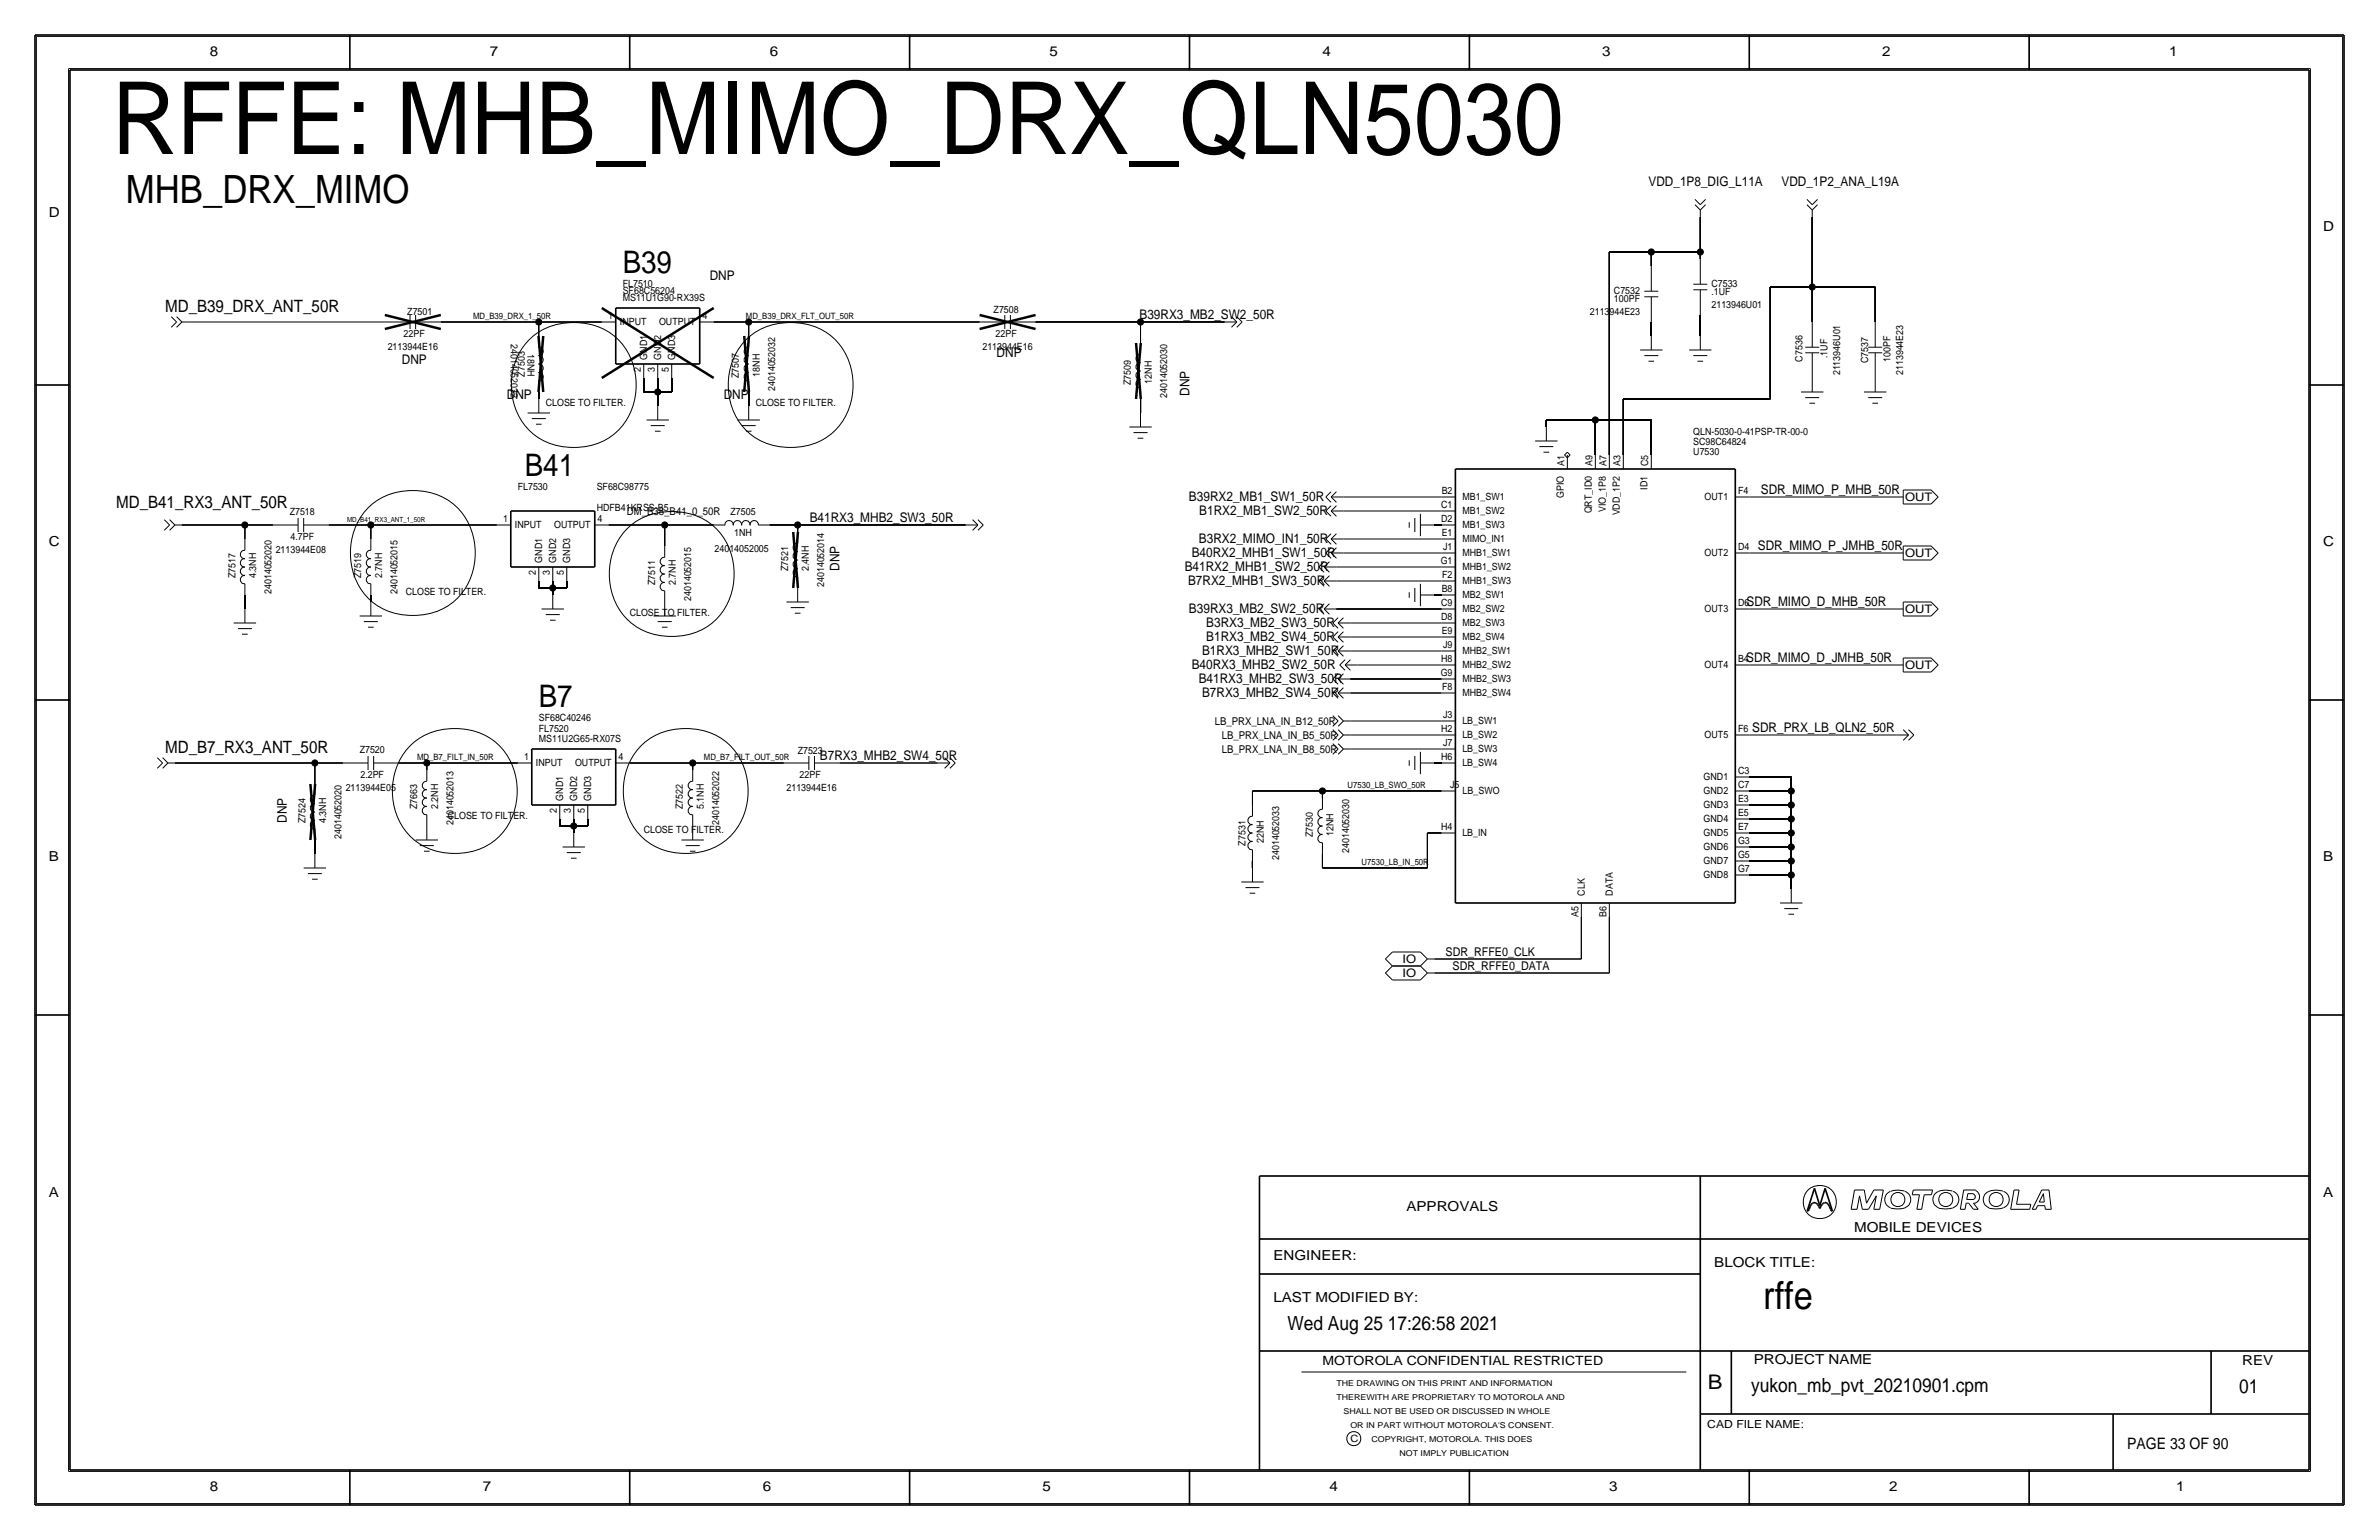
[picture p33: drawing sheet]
<svg xmlns="http://www.w3.org/2000/svg" width="432mm" height="279mm" viewBox="0 0 432 279" stroke-linecap="round" stroke-linejoin="round" font-family="sans-serif">
<defs><g id="words">
<text font-size="18.3" x="20.3" y="27.9">RFFE: MHB_MIMO_DRX_QLN5030</text>
<text font-size="7.1" x="22.9" y="36.8">MHB_DRX_MIMO</text>
<text font-size="7" x="320" y="237.5">rffe</text>
<g font-size="5.6">
<text x="113" y="49.5">B39</text>
<text x="95.3" y="86.4">B41</text>
<text x="97.8" y="128.3">B7</text>
</g>
<text font-size="3.7" x="310" y="252.1">B</text>
<g font-size="3.5">
<text x="233.7" y="241.3">Wed Aug 25 17:26:58 2021</text>
<text x="317.9" y="252.6">yukon_mb_pvt_20210901.cpm</text>
<text x="406.4" y="252.7">01</text>
</g>
<g font-size="3.1">
<text x="30" y="56.6">MD_B39_DRX_ANT_50R</text>
<text x="21.1" y="92.2">MD_B41_RX3_ANT_50R</text>
<text x="30" y="136.7">MD_B7_RX3_ANT_50R</text>
</g>
<text font-size="2.9" x="386.1" y="262.9">PAGE 33 OF 90</text>
<g font-size="2.5">
<text x="38.1" y="10.2">8</text>
<text x="88.9" y="10.2">7</text>
<text x="139.7" y="10.2">6</text>
<text x="190.5" y="10.2">5</text>
<text x="240" y="10.2">4</text>
<text x="290.8" y="10.2">3</text>
<text x="341.6" y="10.2">2</text>
<text x="393.7" y="10.2">1</text>
<text x="8.9" y="39.4">D</text>
<text x="421.6" y="41.9">D</text>
<text x="8.9" y="99.1">C</text>
<text x="421.6" y="99.1">C</text>
<text x="8.9" y="156.2">B</text>
<text x="421.6" y="156.2">B</text>
<text x="8.9" y="217.2">A</text>
<text x="255.3" y="219.7">APPROVALS</text>
<text x="421.6" y="217.2">A</text>
<text x="336.5" y="223.5">MOBILE DEVICES</text>
<text x="231.1" y="228.6">ENGINEER:</text>
<text x="311.1" y="229.9">BLOCK TITLE:</text>
<text x="231.1" y="236.2">LAST MODIFIED BY:</text>
<text x="318.3" y="247.5">PROJECT NAME</text>
<text x="407" y="247.6">REV</text>
<text x="38.1" y="270.5">8</text>
<text x="87.6" y="270.5">7</text>
<text x="138.4" y="270.5">6</text>
<text x="189.2" y="270.5">5</text>
<text x="241.3" y="270.5">4</text>
<text x="292.1" y="270.5">3</text>
<text x="342.9" y="270.5">2</text>
<text x="395" y="270.5">1</text>
</g>
<g font-size="2.4">
<text x="299.2" y="33.8">VDD_1P8_DIG_L11A</text>
<text x="323.3" y="33.8">VDD_1P2_ANA_L19A</text>
<text x="128.8" y="50.8">DNP</text>
<text x="206.8" y="57.9">B39RX3_MB2_SW2_50R</text>
<text x="180.9" y="64.8">DNP</text>
<text x="72.9" y="66">DNP</text>
<text x="215.9" y="71.8" transform="rotate(-90 215.9 71.8)">DNP</text>
<text x="92" y="72.4">DNP</text>
<text x="131.4" y="72.4">DNP</text>
<text x="319.6" y="89.7">SDR_MIMO_P_MHB_50R</text>
<text x="147" y="94.7">B41RX3_MHB2_SW3_50R</text>
<text x="215.8" y="90.9">B39RX2_MB1_SW1_50R</text>
<text x="217.7" y="93.5">B1RX2_MB1_SW2_50R</text>
<text x="216.3" y="101.1">B40RX2_MHB1_SW1_50R</text>
<text x="217.6" y="98.5">B3RX2_MIMO_IN1_50R</text>
<text x="319.1" y="99.8">SDR_MIMO_P_JMHB_50R</text>
<text x="152.4" y="103.6" transform="rotate(-90 152.4 103.6)">DNP</text>
<text x="215" y="103.6">B41RX2_MHB1_SW2_50R</text>
<text x="215.6" y="106.2">B7RX2_MHB1_SW3_50R</text>
<text x="215.8" y="111.3">B39RX3_MB2_SW2_50R</text>
<text x="218.9" y="113.8">B3RX3_MB2_SW3_50R</text>
<text x="317" y="110">SDR_MIMO_D_MHB_50R</text>
<text x="218.2" y="118.9">B1RX3_MHB2_SW1_50R</text>
<text x="218.9" y="116.3">B1RX3_MB2_SW4_50R</text>
<text x="216.3" y="121.4">B40RX3_MHB2_SW2_50R</text>
<text x="217.6" y="124">B41RX3_MHB2_SW3_50R</text>
<text x="317" y="120.1">SDR_MIMO_D_JMHB_50R</text>
<text x="218.2" y="126.5">B7RX3_MHB2_SW4_50R</text>
<text x="148.8" y="137.9">B7RX3_MHB2_SW4_50R</text>
<text x="318" y="132.8">SDR_PRX_LB_QLN2_50R</text>
<text x="52.1" y="149.3" transform="rotate(-90 52.1 149.3)">DNP</text>
</g>
<text font-size="2.3" x="240" y="247.6">MOTOROLA CONFIDENTIAL RESTRICTED</text>
<g font-size="2.2">
<text x="262.4" y="173.5">SDR_RFFE0_CLK</text>
<text x="263.7" y="176">SDR_RFFE0_DATA</text>
</g>
<g font-size="2.1">
<text x="345.8" y="91">OUT</text>
<text x="345.8" y="101.1">OUT</text>
<text x="345.8" y="111.3">OUT</text>
<text x="345.8" y="121.5">OUT</text>
<text x="254.6" y="174.7">IO</text>
<text x="254.6" y="177.2">IO</text>
</g>
<g font-size="2">
<text x="113.8" y="93.5">DM_B38_B41_0_50R</text>
<text x="220.5" y="131.6">LB_PRX_LNA_IN_B12_50R</text>
<text x="221.7" y="136.7">LB_PRX_LNA_IN_B8_50R</text>
<text x="221.7" y="134.1">LB_PRX_LNA_IN_B5_50R</text>
<text x="309.9" y="259.1">CAD FILE NAME:</text>
</g>
<g font-size="1.8">
<text x="113" y="52.1">FL7510</text>
<text x="113" y="53.3">SF68C56204</text>
<text x="292.9" y="53.3">C7532</text>
<text x="310.6" y="52.1">C7533</text>
<text x="310.6" y="53.6">.1UF</text>
<text x="73.9" y="57.1">Z7501</text>
<text x="110.4" y="57.9">1</text>
<text x="112.5" y="59">INPUT</text>
<text x="113" y="54.6">MS11U1G90-RX39S</text>
<text x="119.6" y="59">OUTPUT</text>
<text x="127.5" y="57.9">4</text>
<text x="180.3" y="56.8">Z7508</text>
<text x="288.6" y="57.2">2113944E23</text>
<text x="292.9" y="54.9">100PF</text>
<text x="310.6" y="55.9">2113946U01</text>
<text x="70.4" y="63.5">2113944E16</text>
<text x="73.3" y="61.2">22PF</text>
<text x="92.7" y="62.4" transform="rotate(90 92.7 62.4)">24014052032</text>
<text x="95.8" y="64.2" transform="rotate(90 95.8 64.2)">18NH</text>
<text x="117.4" y="65.3" transform="rotate(-90 117.4 65.3)">GND1</text>
<text x="120" y="65.3" transform="rotate(-90 120 65.3)">GND2</text>
<text x="122.5" y="65.3" transform="rotate(-90 122.5 65.3)">GND3</text>
<text x="178.3" y="63.5">2113944E16</text>
<text x="180.7" y="61.2">22PF</text>
<text x="327.2" y="65.6" transform="rotate(-90 327.2 65.6)">C7536</text>
<text x="331.7" y="65" transform="rotate(-90 331.7 65)">.1UF</text>
<text x="339.1" y="65.9" transform="rotate(-90 339.1 65.9)">C7537</text>
<text x="343.2" y="65.6" transform="rotate(-90 343.2 65.6)">100PF</text>
<text x="95.2" y="68.3" transform="rotate(-90 95.2 68.3)">Z7503</text>
<text x="116.3" y="67.4" transform="rotate(-90 116.3 67.4)">2</text>
<text x="118.9" y="67.4" transform="rotate(-90 118.9 67.4)">3</text>
<text x="121.4" y="67.4" transform="rotate(-90 121.4 67.4)">5</text>
<text x="134.1" y="68.6" transform="rotate(-90 134.1 68.6)">Z7507</text>
<text x="137.9" y="68.4" transform="rotate(-90 137.9 68.4)">18NH</text>
<text x="140.7" y="71" transform="rotate(-90 140.7 71)">24014052032</text>
<text x="205.2" y="69.8" transform="rotate(-90 205.2 69.8)">Z7509</text>
<text x="209" y="69.6" transform="rotate(-90 209 69.6)">12NH</text>
<text x="334" y="68.1" transform="rotate(-90 334 68.1)">2113946U01</text>
<text x="345.4" y="68.1" transform="rotate(-90 345.4 68.1)">2113944E23</text>
<text x="99.1" y="73.7">CLOSE TO FILTER.</text>
<text x="137.2" y="73.7">CLOSE TO FILTER.</text>
<text x="211.8" y="72.2" transform="rotate(-90 211.8 72.2)">24014052030</text>
<text x="307.3" y="78.9">QLN-5030-0-41PSP-TR-00-0</text>
<text x="307.3" y="82.5">U7530</text>
<text x="307.3" y="80.7">SC98C64824</text>
<text x="94" y="88.9">FL7530</text>
<text x="108.3" y="88.9">SF68C98775</text>
<text x="261.7" y="89.7">B2</text>
<text x="284" y="84.6" transform="rotate(-90 284 84.6)">A1</text>
<text x="289.1" y="84.6" transform="rotate(-90 289.1 84.6)">A9</text>
<text x="291.6" y="84.6" transform="rotate(-90 291.6 84.6)">A7</text>
<text x="294.1" y="84.6" transform="rotate(-90 294.1 84.6)">A3</text>
<text x="299" y="88.9" transform="rotate(-90 299 88.9)">ID1</text>
<text x="299.2" y="84.6" transform="rotate(-90 299.2 84.6)">C5</text>
<text x="315.5" y="89.7">F4</text>
<text x="52.6" y="93.5">Z7518</text>
<text x="91.3" y="94.7">1</text>
<text x="93.5" y="95.9">INPUT</text>
<text x="100.6" y="95.9">OUTPUT</text>
<text x="108.3" y="92.7">HDFB41KRSS-B5</text>
<text x="108.5" y="94.7">4</text>
<text x="132.6" y="93.5">Z7505</text>
<text x="261.6" y="94.7">D2</text>
<text x="261.6" y="92.2">C1</text>
<text x="265.4" y="95.8">MB1_SW3</text>
<text x="265.4" y="93.3">MB1_SW2</text>
<text x="265.4" y="90.7">MB1_SW1</text>
<text x="283.9" y="90.4" transform="rotate(-90 283.9 90.4)">GPIO</text>
<text x="289" y="93.2" transform="rotate(-90 289 93.2)">QRT_ID0</text>
<text x="291.5" y="92.9" transform="rotate(-90 291.5 92.9)">VIO_1P8</text>
<text x="294" y="93.5" transform="rotate(-90 294 93.5)">VDD_1P2</text>
<text x="309.4" y="90.7">OUT1</text>
<text x="50" y="100.3">2113944E08</text>
<text x="52.7" y="98">4.7PF</text>
<text x="129.7" y="100.1">24014052005</text>
<text x="133.3" y="97.3">1NH</text>
<text x="261.7" y="97.3">E1</text>
<text x="262" y="99.8">J1</text>
<text x="265.4" y="100.9">MHB1_SW1</text>
<text x="265.4" y="98.3">MIMO_IN1</text>
<text x="309.4" y="100.9">OUT2</text>
<text x="315.5" y="99.8">D4</text>
<text x="42.7" y="104.9" transform="rotate(-90 42.7 104.9)">Z7517</text>
<text x="46.5" y="104.9" transform="rotate(-90 46.5 104.9)">4.3NH</text>
<text x="49.3" y="107.8" transform="rotate(-90 49.3 107.8)">24014052020</text>
<text x="65.6" y="104.9" transform="rotate(-90 65.6 104.9)">Z7519</text>
<text x="69.3" y="104.9" transform="rotate(-90 69.3 104.9)">2.7NH</text>
<text x="72.1" y="107.8" transform="rotate(-90 72.1 107.8)">24014052015</text>
<text x="73.7" y="108">CLOSE TO FILTER.</text>
<text x="97.3" y="104.3" transform="rotate(-90 97.3 104.3)">2</text>
<text x="98.4" y="102.1" transform="rotate(-90 98.4 102.1)">GND1</text>
<text x="99.8" y="104.3" transform="rotate(-90 99.8 104.3)">3</text>
<text x="100.9" y="102.1" transform="rotate(-90 100.9 102.1)">GND2</text>
<text x="102.4" y="104.3" transform="rotate(-90 102.4 104.3)">5</text>
<text x="103.5" y="102.1" transform="rotate(-90 103.5 102.1)">GND3</text>
<text x="118.9" y="106.2" transform="rotate(-90 118.9 106.2)">Z7511</text>
<text x="122.7" y="106.2" transform="rotate(-90 122.7 106.2)">2.7NH</text>
<text x="143.1" y="103.6" transform="rotate(-90 143.1 103.6)">Z7521</text>
<text x="146.8" y="103.6" transform="rotate(-90 146.8 103.6)">2.4NH</text>
<text x="149.6" y="106.5" transform="rotate(-90 149.6 106.5)">24014052014</text>
<text x="261.5" y="102.4">G1</text>
<text x="261.7" y="107.4">B8</text>
<text x="261.8" y="104.9">F2</text>
<text x="265.4" y="103.4">MHB1_SW2</text>
<text x="265.4" y="106">MHB1_SW3</text>
<text x="114.3" y="111.8">CLOSE TO FILTER.</text>
<text x="125.5" y="109.1" transform="rotate(-90 125.5 109.1)">24014052015</text>
<text x="261.6" y="112.5">D8</text>
<text x="261.6" y="110">C9</text>
<text x="265.4" y="108.5">MB2_SW1</text>
<text x="265.4" y="111">MB2_SW2</text>
<text x="265.4" y="113.6">MB2_SW3</text>
<text x="309.4" y="111">OUT3</text>
<text x="315.5" y="110">D6</text>
<text x="261.7" y="115.1">E9</text>
<text x="262" y="117.6">J9</text>
<text x="265.4" y="116.1">MB2_SW4</text>
<text x="265.4" y="118.7">MHB2_SW1</text>
<text x="261.5" y="122.7">G9</text>
<text x="261.6" y="120.1">H8</text>
<text x="261.8" y="125.2">F8</text>
<text x="265.4" y="121.2">MHB2_SW2</text>
<text x="265.4" y="123.8">MHB2_SW3</text>
<text x="309.4" y="121.2">OUT4</text>
<text x="315.5" y="120.1">B4</text>
<text x="97.8" y="130.8">SF68C40246</text>
<text x="262" y="130.3">J3</text>
<text x="265.4" y="131.4">LB_SW1</text>
<text x="265.4" y="126.3">MHB2_SW4</text>
<text x="65.3" y="136.7">Z7520</text>
<text x="95.1" y="137.9">1</text>
<text x="97.8" y="134.6">MS11U2G65-RX07S</text>
<text x="97.8" y="132.7">FL7520</text>
<text x="112.3" y="137.9">4</text>
<text x="144.8" y="136.8">Z7523</text>
<text x="261.6" y="132.8">H2</text>
<text x="261.6" y="137.9">H6</text>
<text x="262" y="135.4">J7</text>
<text x="265.4" y="133.9">LB_SW2</text>
<text x="265.4" y="136.4">LB_SW3</text>
<text x="309.4" y="134">OUT5</text>
<text x="315.5" y="132.8">F6</text>
<text x="62.7" y="143.5">2113944E05</text>
<text x="65.4" y="141.2">2.2PF</text>
<text x="97.3" y="139">INPUT</text>
<text x="104.4" y="139">OUTPUT</text>
<text x="142.8" y="143.5">2113944E16</text>
<text x="145.1" y="141.2">22PF</text>
<text x="263.2" y="143">J5</text>
<text x="265.4" y="139">LB_SW4</text>
<text x="309.2" y="141.5">GND1</text>
<text x="315.5" y="143">C7</text>
<text x="315.5" y="140.5">C3</text>
<text x="55.4" y="149.3" transform="rotate(-90 55.4 149.3)">Z7524</text>
<text x="59.2" y="149.3" transform="rotate(-90 59.2 149.3)">4.3NH</text>
<text x="75.7" y="146.8" transform="rotate(-90 75.7 146.8)">Z7663</text>
<text x="79.5" y="146.8" transform="rotate(-90 79.5 146.8)">2.2NH</text>
<text x="81.3" y="148.6">CLOSE TO FILTER.</text>
<text x="82.3" y="149.7" transform="rotate(-90 82.3 149.7)">24014052013</text>
<text x="101.1" y="147.5" transform="rotate(-90 101.1 147.5)">2</text>
<text x="102.2" y="145.3" transform="rotate(-90 102.2 145.3)">GND1</text>
<text x="103.6" y="147.5" transform="rotate(-90 103.6 147.5)">3</text>
<text x="104.7" y="145.3" transform="rotate(-90 104.7 145.3)">GND2</text>
<text x="106.2" y="147.5" transform="rotate(-90 106.2 147.5)">5</text>
<text x="107.3" y="145.3" transform="rotate(-90 107.3 145.3)">GND3</text>
<text x="124" y="146.8" transform="rotate(-90 124 146.8)">Z7522</text>
<text x="127.8" y="146.8" transform="rotate(-90 127.8 146.8)">5.1NH</text>
<text x="130.6" y="149.7" transform="rotate(-90 130.6 149.7)">24014052022</text>
<text x="265.5" y="144.1">LB_SWO</text>
<text x="309.2" y="146.6">GND3</text>
<text x="309.2" y="144.1">GND2</text>
<text x="309.2" y="149.1">GND4</text>
<text x="315.5" y="148.1">E5</text>
<text x="315.5" y="145.5">E3</text>
<text x="62" y="152.2" transform="rotate(-90 62 152.2)">24014052020</text>
<text x="116.8" y="151.1">CLOSE TO FILTER.</text>
<text x="226.1" y="153.4" transform="rotate(-90 226.1 153.4)">Z7531</text>
<text x="229.4" y="152.9" transform="rotate(-90 229.4 152.9)">22NH</text>
<text x="238.3" y="151.9" transform="rotate(-90 238.3 151.9)">Z7530</text>
<text x="242.1" y="151.7" transform="rotate(-90 242.1 151.7)">12NH</text>
<text x="244.9" y="154.8" transform="rotate(-90 244.9 154.8)">24014052030</text>
<text x="261.6" y="150.6">H4</text>
<text x="265.4" y="151.7">LB_IN</text>
<text x="309.2" y="151.7">GND5</text>
<text x="309.2" y="154.2">GND6</text>
<text x="315.5" y="150.6">E7</text>
<text x="315.5" y="155.7">G5</text>
<text x="315.5" y="153.2">G3</text>
<text x="232.2" y="156.1" transform="rotate(-90 232.2 156.1)">24014052033</text>
<text x="309.2" y="156.8">GND7</text>
<text x="309.2" y="159.3">GND8</text>
<text x="315.5" y="158.2">G7</text>
<text x="286.5" y="166.3" transform="rotate(-90 286.5 166.3)">A5</text>
<text x="287.6" y="162.5" transform="rotate(-90 287.6 162.5)">CLK</text>
<text x="291.6" y="166.3" transform="rotate(-90 291.6 166.3)">B6</text>
<text x="292.7" y="162.5" transform="rotate(-90 292.7 162.5)">DATA</text>
<text x="245.1" y="261.6">C</text>
</g>
<g font-size="1.6">
<text x="85.9" y="57.9">MD_B39_DRX_1_50R</text>
<text x="135.4" y="57.9">MD_B39_DRX_FLT_OUT_50R</text>
<text x="75.7" y="137.9">MD_B7_FILT_IN_50R</text>
<text x="127.8" y="137.9">MD_B7_FILT_OUT_50R</text>
<text x="244.6" y="143">U7530_LB_SWO_50R</text>
<text x="247.1" y="157">U7530_LB_IN_50R</text>
</g>
<g font-size="1.5">
<text x="242.6" y="251.5">THE DRAWING ON THIS PRINT AND INFORMATION</text>
<text x="242.6" y="254">THEREWITH ARE PROPRIETARY TO MOTOROLA AND</text>
<text x="243.8" y="256.5">SHALL NOT BE USED OR DISCUSSED IN WHOLE</text>
<text x="245.1" y="259.1">OR IN PART WITHOUT MOTOROLA'S CONSENT.</text>
<text x="248.9" y="261.6">COPYRIGHT, MOTOROLA. THIS DOES</text>
<text x="254" y="264.2">NOT IMPLY PUBLICATION</text>
</g>
<text font-size="1.3" x="63" y="94.7">MD_B41_RX3_ANT_1_50R</text>
</g></defs>
<!-- layer: Nets -->
<g fill="none" stroke="#000" stroke-width=".18">
<path d="M308.6 39.4v6.3zM328.9 39.4v12.7zM34.3 58.4h35.5zM80 58.4h17.8zM97.8 58.4v2.6zM97.8 58.4h11.4zM129.5 58.4h6.4zM135.9 58.4h41.9zM135.9 58.4v2.6zM188 58.4h19zM207 58.4v3.8zM207 58.4h15.2z"/>
<path d="M292.1 45.7v36.8zM292.1 45.7h7.6zM299.7 58.4v2.6zM299.7 45.7v2.6zM299.7 45.7h8.9zM308.6 57.2v3.8zM308.6 45.7v1.3zM321.3 52.1v20.3zM321.3 52.1h7.6zM328.9 52.1v6.3zM328.9 52.1h11.5zM340.4 52.1v6.3z"/>
<path d="M96.2 61.5a12.1 12.1 0 0 1 15.9 0 11.9 11.9 0 0 1-1.2 17.7 12.3 12.3 0 0 1-14.7-1 12 12 0 0 1 0-16.7zM97.8 71.1v1.3zM116.8 68.6v2.5zM116.8 71.1h2.6zM119.4 71.1v2.6zM119.4 71.1h2.5zM119.4 68.6v2.5zM121.9 68.6v2.5zM135.6 61.5a12.1 12.1 0 0 1 15.9 0 11.9 11.9 0 0 1-1.2 17.7 12.3 12.3 0 0 1-14.7-1 12 12 0 0 1 0-16.7zM135.9 71.1v2.6zM207 72.4v2.5zM280.7 76.2v1.3z"/>
<path d="M280.7 76.2h8.9zM289.6 76.2h10.1zM289.6 76.2v6.3zM294.6 72.4h26.7zM294.6 72.4v10.2zM299.7 76.2v6.3zM33 95.2h11.4zM44.4 95.3v2.5zM44.4 95.2h5.1zM59.7 95.2h7.6zM67 92a12.1 12.1 0 0 1 15.9 0 11.9 11.9 0 0 1-1.2 17.7 12.3 12.3 0 0 1-14.7-1 12 12 0 0 1 0-16.7zM67.3 95.3v2.5z"/>
<path d="M67.3 95.2h22.9zM110.5 95.2h10.2zM114 95.8a12.1 12.1 0 0 1 15.9 0 11.9 11.9 0 0 1-1.2 17.7 12.3 12.3 0 0 1-14.7-1 12 12 0 0 1 0-16.7zM120.6 95.2v3.9zM120.6 95.2h8.9zM139.7 95.2h5.1zM144.8 95.2v1.3zM144.8 95.2h30.5zM243.8 90.2h17.8zM243.8 92.7h17.8zM243.8 97.8h17.8zM260.3 95.2h1.3z"/>
<path d="M317.5 90.2h25.4zM44.4 107.9v2.6zM67.3 107.9v1.3zM97.8 105.4v1.3zM97.8 106.7h2.5zM100.3 106.7v1.2zM100.3 105.4v1.3zM100.3 106.7h2.6zM102.9 105.4v1.3zM242.6 110.5h19zM242.6 102.9h19zM242.6 105.4h19z"/>
<path d="M243.8 100.3h17.8zM245.1 115.6h16.5zM245.1 113h16.5zM245.1 118.1h16.5zM260.3 107.9h1.3zM317.5 110.5h25.4zM317.5 100.3h25.4zM31.7 138.4h25.4zM57.1 138.4v3.8zM57.1 138.4h5.1zM72.4 138.4h5.1zM74.6 135.2a12.1 12.1 0 0 1 15.9 0 11.9 11.9 0 0 1-1.2 17.7 12.3 12.3 0 0 1-14.7-1 12 12 0 0 1 0-16.7z"/>
<path d="M77.5 138.4v1.3zM77.5 138.4h16.5zM114.3 138.4h11.4zM116.5 135.2a12.1 12.1 0 0 1 15.9 0 11.9 11.9 0 0 1-1.2 17.7 12.3 12.3 0 0 1-14.7-1 12 12 0 0 1 0-16.7zM125.7 138.4v1.3zM125.7 138.4h16.5zM152.4 138.4h17.8zM245.1 123.2h16.5zM245.1 125.7h16.5zM245.1 135.9h16.5zM245.1 133.3h16.5zM245.1 130.8h16.5z"/>
<path d="M246.4 120.7h15.2zM260.3 138.4h1.3zM317.5 133.3h26.7zM317.5 120.7h25.4zM57.1 152.4v2.5zM101.6 148.6v1.3zM101.6 149.9h2.5zM104.1 149.9v1.2zM104.1 148.6v1.3zM104.1 149.9h2.6zM106.7 148.6v1.3zM227.3 156.2v1.3z"/>
<path d="M227.3 143.5v2.5zM227.3 143.5h12.7zM240 143.5v1.3zM240 143.5h21.6zM240 154.9v2.6zM240 157.5h19.1zM259.1 151.1h2.5zM259.1 151.1v6.4zM317.5 141h7.6zM317.5 143.5h7.6zM317.5 146h7.6zM317.5 148.6h7.6z"/>
<path d="M317.5 151.1h7.6zM317.5 158.8h7.6zM317.5 156.2h7.6zM317.5 153.7h7.6zM325.1 141v2.5zM325.1 143.5v2.5zM325.1 146v2.6zM325.1 148.6v2.5zM325.1 158.8v2.5zM325.1 156.2v2.5zM325.1 151.1v2.6zM325.1 153.7v2.5z"/>
<path d="M260.3 176.5h31.8zM260.3 174h26.7zM287 166.4v7.6zM292.1 166.4v10.1z"/>
</g>
<g fill="#000" stroke="#000" stroke-width=".18">
<circle cx="97.8" cy="58.4" r=".56"/>
<circle cx="135.9" cy="58.4" r=".56"/>
<circle cx="207" cy="58.4" r=".56"/>
<circle cx="299.7" cy="45.7" r=".56"/>
<circle cx="308.6" cy="45.7" r=".56"/>
<circle cx="328.9" cy="52.1" r=".56"/>
<circle cx="119.4" cy="71.1" r=".56"/>
<circle cx="289.6" cy="76.2" r=".56"/>
<circle cx="44.5" cy="95.2" r=".56"/>
<circle cx="67.3" cy="95.2" r=".56"/>
<circle cx="120.6" cy="95.2" r=".56"/>
<circle cx="144.8" cy="95.2" r=".56"/>
<circle cx="100.3" cy="106.7" r=".56"/>
<circle cx="57.2" cy="138.4" r=".56"/>
<circle cx="77.5" cy="138.4" r=".56"/>
<circle cx="125.7" cy="138.4" r=".56"/>
<circle cx="104.1" cy="149.9" r=".56"/>
<circle cx="240" cy="143.5" r=".56"/>
<circle cx="325.1" cy="143.5" r=".56"/>
<circle cx="325.1" cy="153.7" r=".56"/>
<circle cx="325.1" cy="156.2" r=".56"/>
<circle cx="325.1" cy="158.7" r=".56"/>
<circle cx="325.1" cy="151.1" r=".56"/>
<circle cx="325.1" cy="148.6" r=".56"/>
<circle cx="325.1" cy="146" r=".56"/>
</g>
<!-- layer: Components -->
<g fill="none" stroke="#000" stroke-width=".18">
<path d="M307.6 36.2l1 .9zM307.6 37.1l1 1zM308.6 37.1l1-.9zM308.6 38.1l1-1zM308.6 38.1v1.3zM328 36.2l.9 .9zM328 37.1l.9 1zM328.9 37.1l1-.9zM328.9 38.1l1-1zM328.9 38.1v1.3zM31.1 57.5l1 .9zM32.1 58.4l-1 1z"/>
<path d="M32.1 57.5l.9 .9zM33 58.4l-.9 1zM33 58.4h1.3zM69.8 58.4h4.6zM74.4 57.2v2.5zM75.4 58.4h4.6zM75.4 57.2v2.5zM109.2 58.4h2.6zM127 58.4h2.5zM177.8 58.4h4.6zM182.4 57.2v2.5zM183.4 58.4h4.6z"/>
<path d="M183.4 57.2v2.5zM222.2 58.4h2.3zM223.5 59.4l1-1zM223.5 57.5l1 .9zM224.5 59.4l1-1zM224.5 57.5l1 .9zM298.4 52.8h2.6zM298.5 53.8h2.5zM299.7 53.8v4.6zM299.7 48.3v4.5zM307.3 52.6h2.6zM307.3 51.6h2.6z"/>
<path d="M308.6 52.6v4.6zM308.6 47v4.6zM328.9 58.4v4.6zM340.4 58.4v4.6zM95.8 74.9h4zM96.5 75.9h2.6zM97.3 77h1zM97.7 66.1a.75 .75 0 0 1 .9 .7 .75 .75 0 0 1-.9 .8M97.7 63a.75 .75 0 0 1 .9 .8 .75 .75 0 0 1-.9 .7M97.7 64.6a.75 .75 0 0 1 .9 .7 .75 .75 0 0 1-.9 .7M97.7 67.6a.75 .75 0 0 1 .9 .8 .75 .75 0 0 1-.9 .7M97.8 61v2z"/>
<path d="M97.8 69.1v2zM97.8 72.4v2.5zM116.8 66v2.6zM117.3 76.2h4.1zM118.1 77.2h2.5zM118.9 78.2h1zM119.4 66v2.6zM119.4 73.7v2.5zM121.9 66v2.6zM133.9 76.2h4zM134.6 77.2h2.6zM135.4 78.2h1z"/>
<path d="M135.9 61v2zM135.9 69.1v2zM135.9 73.7v2.5zM135.9 66.1a.74 .74 0 0 0-.8 .7 .74 .74 0 0 0 .8 .8M135.9 63a.74 .74 0 0 0-.8 .8 .74 .74 0 0 0 .8 .7M135.9 64.6a.74 .74 0 0 0-.8 .7 .74 .74 0 0 0 .8 .7M135.9 67.6a.74 .74 0 0 0-.8 .8 .74 .74 0 0 0 .8 .7M205 77.5h4zM205.7 78.5h2.6zM206.5 79.5h1zM207 62.2v2.1zM207 70.4v2z"/>
<path d="M207 74.9v2.6zM207 67.4a.74 .74 0 0 0-.8 .7 .74 .74 0 0 0 .8 .7M207 64.3a.74 .74 0 0 0-.8 .7 .74 .74 0 0 0 .8 .8M207 65.8a.74 .74 0 0 0-.8 .8 .74 .74 0 0 0 .8 .7M207 68.9a.74 .74 0 0 0-.8 .7 .74 .74 0 0 0 .8 .8M280.7 77.5v2.5zM297.7 63.5h4.1zM298.5 64.5h2.5zM299.2 65.5h1zM299.7 61v2.5zM306.6 63.5h4zM307.3 64.5h2.6z"/>
<path d="M308.1 65.5h1zM308.6 61v2.5zM326.9 71.1h4.1zM327.7 64h2.5zM327.7 63h2.5zM327.7 72.1h2.5zM328.4 73.2h1zM328.9 64v4.6zM328.9 68.6v2.5zM338.3 71.1h4.1zM339.1 64h2.5zM339.1 63h2.5z"/>
<path d="M339.1 72.1h2.5zM339.9 73.2h1zM340.4 64v4.6zM340.4 68.6v2.5zM29.8 96.2l1-1zM29.8 94.3l1 .9zM30.8 94.3l.9 .9zM31.7 95.2l-.9 1zM31.7 95.2h1.3zM44.4 97.8v2zM44.4 99.9a.74 .74 0 0 0-.8 .7 .74 .74 0 0 0 .8 .7M49.5 95.2h4.6z"/>
<path d="M54.1 94v2.5zM55.1 95.2h4.6zM55.1 94v2.5zM67.3 97.8v2zM67.3 99.9a.74 .74 0 0 0-.8 .7 .74 .74 0 0 0 .8 .7M90.2 95.2h2.5zM108 95.2h2.5zM120.6 99.1v2zM129.5 95.2h2.1zM131.6 95.3a.75 .75 0 0 1 .7-.9 .75 .75 0 0 1 .7 .9M133.1 95.3a.75 .75 0 0 1 .7-.9 .75 .75 0 0 1 .8 .9M134.6 95.3a.75 .75 0 0 1 .8-.9 .75 .75 0 0 1 .7 .9"/>
<path d="M136.1 95.3a.75 .75 0 0 1 .8-.9 .75 .75 0 0 1 .7 .9M137.7 95.2h2zM144.8 96.5v2.1zM144.8 98.6a.74 .74 0 0 0-.9 .7 .74 .74 0 0 0 .9 .8M175.3 95.2h2.2zM176.5 94.3l1 .9zM176.5 96.2l1-.9zM177.5 96.2l1-.9zM177.5 94.3l1 .9zM240.6 97.8l1-1zM240.6 92.7l1-1zM240.6 90.2l1-1z"/>
<path d="M240.6 97.8l1 1zM240.6 92.7l1 1zM240.6 90.2l1 .9zM241.6 97.8l1 1zM241.6 92.7l1 1zM241.6 90.2l1 .9zM241.6 97.8h2.2zM241.6 97.8l1-1zM241.6 92.7h2.2zM241.6 92.7l1-1zM241.6 90.2h2.2zM241.6 90.2l1-1z"/>
<path d="M255.8 94.7v1.1zM256.8 94v2.5zM257.8 95.2h2.5zM257.8 93.2v4.1zM261.6 97.8h2.6zM261.6 95.2h2.6zM261.6 92.7h2.6zM261.6 90.2h2.6zM278.6 80h4.1zM279.4 81h2.5zM280.2 82h1zM284 82.5l.5-.5z"/>
<path d="M284 82.6l.5 .5zM284.5 82.5v2.6zM284.5 82l.5 .5zM285 82.5l-.5 .6zM289.6 82.5v2.6zM292.1 82.5v2.6zM294.6 82.5v2.6zM299.7 82.5v2.6zM315 90.2h2.5zM342.9 90.2h2.5zM345.4 88.9h5.1zM345.4 91.4h5.1z"/>
<path d="M345.4 88.9v2.5zM345.4 99.1h5.1zM345.4 99.1v2.5zM350.5 88.9l1.3 1.3zM350.5 99.1l1.3 1.2zM351.8 90.2l-1.3 1.2zM42.4 113h4.1zM43.2 114h2.5zM43.9 115.1h1.1zM44.4 110.5v2.5zM44.4 105.9v2zM44.4 101.4a.74 .74 0 0 0-.8 .7 .74 .74 0 0 0 .8 .8"/>
<path d="M44.4 104.4a.74 .74 0 0 0-.8 .8 .74 .74 0 0 0 .8 .7M44.4 102.9a.74 .74 0 0 0-.8 .8 .74 .74 0 0 0 .8 .7M65.3 111.8h4zM66 112.8h2.6zM66.8 113.8h1zM67.3 105.9v2zM67.3 109.2v2.6zM67.3 101.4a.74 .74 0 0 0-.8 .7 .74 .74 0 0 0 .8 .8M67.3 104.4a.74 .74 0 0 0-.8 .8 .74 .74 0 0 0 .8 .7M67.3 102.9a.74 .74 0 0 0-.8 .8 .74 .74 0 0 0 .8 .7M97.8 102.9v2.5zM98.3 110.5h4.1z"/>
<path d="M99.1 111.5h2.5zM99.8 112.5h1zM100.3 102.9v2.5zM100.3 108v2.5zM102.9 102.9v2.5zM118.6 111.8h4.1zM119.4 112.8h2.5zM120.1 113.8h1.1zM120.6 109.2v2.6zM120.6 107.2v2zM120.6 102.7a.74 .74 0 0 0-.8 .7 .74 .74 0 0 0 .8 .7M120.6 105.7a.74 .74 0 0 0-.8 .8 .74 .74 0 0 0 .8 .7"/>
<path d="M120.6 104.2a.74 .74 0 0 0-.8 .7 .74 .74 0 0 0 .8 .8M120.6 101.1a.74 .74 0 0 0-.8 .8 .74 .74 0 0 0 .8 .7M142.7 109.2h4.1zM143.5 110.2h2.5zM144.3 111.3h1zM144.8 104.6v2.1zM144.8 106.7v2.5zM144.8 100.1a.74 .74 0 0 0-.9 .8 .74 .74 0 0 0 .9 .7M144.8 103.2a.74 .74 0 0 0-.9 .7 .74 .74 0 0 0 .9 .7M144.8 101.7a.74 .74 0 0 0-.9 .7 .74 .74 0 0 0 .9 .7M239.4 110.5l.9 1zM239.4 105.4l.9 1z"/>
<path d="M239.4 102.9l.9 .9zM239.4 110.5l.9-1zM239.4 105.4l.9-1zM239.4 102.9l.9-1zM240.3 110.5h2.3zM240.3 110.5l1-1zM240.3 105.4h2.3zM240.3 105.4l1-1zM240.3 102.9h2.3zM240.3 102.9l1-1zM240.3 110.5l1 1zM240.3 105.4l1 1z"/>
<path d="M240.3 102.9l1 .9zM240.6 100.3l1-.9zM240.6 100.3l1 1zM241.6 100.3l1 1zM241.6 100.3h2.2zM241.6 100.3l1-.9zM241.9 118.1l1 1zM241.9 115.6l1 .9zM241.9 113l1 1zM241.9 118.1l1-1zM241.9 115.6l1-1zM241.9 113l1-.9z"/>
<path d="M242.9 118.1h2.2zM242.9 118.1l.9-1zM242.9 115.6h2.2zM242.9 115.6l.9-1zM242.9 113h2.2zM242.9 113l.9-.9zM242.9 118.1l.9 1zM242.9 115.6l.9 .9zM242.9 113l.9 1zM255.8 107.4v1.1zM256.8 106.7v2.5zM257.8 107.9h2.5z"/>
<path d="M257.8 105.9v4.1zM261.6 118.1h2.6zM261.6 115.6h2.6zM261.6 113h2.6zM261.6 110.5h2.6zM261.6 107.9h2.6zM261.6 105.4h2.6zM261.6 102.9h2.6zM261.6 100.3h2.6zM315 110.5h2.5zM315 100.3h2.5zM342.9 100.3h2.5z"/>
<path d="M342.9 110.5h2.5zM345.4 119.4h5.1zM345.4 119.4v2.5zM345.4 101.6h5.1zM345.4 109.2h5.1zM345.4 111.8h5.1zM345.4 109.2v2.6zM350.5 119.4l1.3 1.2zM350.5 109.2l1.3 1.3zM351.8 100.3l-1.3 1.3zM351.8 110.5l-1.3 1.3zM28.5 137.5l1 .9z"/>
<path d="M29.5 138.4l-1 1zM29.5 137.5l1 .9zM30.5 138.4l-1 1zM30.5 138.4h1.3zM62.2 138.4h4.6zM66.8 137.2v2.5zM67.8 138.4h4.6zM67.8 137.2v2.5zM77.5 139.7v2zM94 138.4h2.5zM111.8 138.4h2.5zM125.7 139.7v2z"/>
<path d="M142.2 138.4h4.6zM146.8 137.2v2.5zM147.8 138.4h4.6zM147.8 137.2v2.5zM170.2 138.4h2.2zM171.4 137.5l1 .9zM171.4 139.4l1-1zM172.4 137.5l1 .9zM172.4 139.4l1-1zM241.9 125.7l1 1zM241.9 123.2l1 1zM241.9 132.4l1 1z"/>
<path d="M241.9 129.8l1 1zM241.9 134.9l1 1zM241.9 125.7l1-.9zM241.9 123.2l1-1zM242.9 133.3l-1 1zM242.9 132.4l.9 1zM242.9 130.8l-1 1zM242.9 129.8l.9 1zM242.9 135.9l-1 1zM242.9 134.9l.9 1zM242.9 125.7h2.2zM242.9 125.7l.9-.9z"/>
<path d="M242.9 123.2h2.2zM242.9 123.2l.9-1zM242.9 125.7l.9 1zM242.9 123.2l.9 1zM243.2 120.7l.9-1zM243.2 120.6l.9 1zM243.8 133.3l-.9 1zM243.8 133.3h1.3zM243.8 130.8l-.9 1zM243.8 130.8h1.3zM243.8 135.9l-.9 1zM243.8 135.9h1.3z"/>
<path d="M244.1 120.6l1 1zM244.1 120.7h2.3zM244.1 120.7l1-1zM255.8 137.9v1zM256.8 137.2v2.5zM257.8 138.4h2.5zM257.8 136.4v4.1zM261.6 125.7h2.6zM261.6 123.2h2.6zM261.6 120.7h2.6zM261.6 138.4h2.6zM261.6 135.9h2.6z"/>
<path d="M261.6 133.3h2.6zM261.6 130.8h2.6zM315 133.3h2.5zM315 120.7h2.5zM342.9 120.7h2.5zM344.2 133.3h2.2zM345.4 132.4l1 .9zM345.4 134.3l1-1zM345.4 121.9h5.1zM346.4 134.3l1-1zM346.4 132.4l1 .9zM351.8 120.7l-1.3 1.2z"/>
<path d="M55.1 157.5h4.1zM55.9 158.5h2.5zM56.6 159.5h1.1zM57.1 150.4v2zM57.1 142.2v2.1zM57.1 154.9v2.6zM57.1 145.8a.74 .74 0 0 0-.8 .8 .74 .74 0 0 0 .8 .7M57.1 148.9a.74 .74 0 0 0-.8 .7 .74 .74 0 0 0 .8 .8M57.1 147.4a.74 .74 0 0 0-.8 .7 .74 .74 0 0 0 .8 .7M57.1 144.3a.74 .74 0 0 0-.8 .8 .74 .74 0 0 0 .8 .7M75.4 152.4h4.1zM76.2 153.4h2.5z"/>
<path d="M77 154.4h1zM77.5 147.8v2.1zM77.5 149.9v2.5zM77.5 143.3a.74 .74 0 0 0-.9 .7 .74 .74 0 0 0 .9 .8M77.5 146.4a.74 .74 0 0 0-.9 .7 .74 .74 0 0 0 .9 .7M77.5 144.8a.74 .74 0 0 0-.9 .8 .74 .74 0 0 0 .9 .7M77.5 141.8a.74 .74 0 0 0-.9 .7 .74 .74 0 0 0 .9 .8M101.6 146.1v2.5zM102.1 153.7h4.1zM102.9 154.7h2.5zM103.6 155.7h1zM104.1 146.1v2.5z"/>
<path d="M104.1 151.1v2.6zM106.7 146.1v2.5zM123.7 152.4h4.1zM124.5 153.4h2.5zM125.2 154.4h1zM125.7 149.9v2.5zM125.7 147.8v2.1zM125.7 143.3a.74 .74 0 0 0-.8 .7 .74 .74 0 0 0 .8 .8M125.7 146.4a.74 .74 0 0 0-.8 .7 .74 .74 0 0 0 .8 .7M125.7 144.8a.74 .74 0 0 0-.8 .8 .74 .74 0 0 0 .8 .7M125.7 141.8a.74 .74 0 0 0-.8 .7 .74 .74 0 0 0 .8 .8M227.3 157.5v2.5z"/>
<path d="M227.3 154.2v2zM227.3 146.1v2zM227.3 149.7a.74 .74 0 0 0-.8 .7 .74 .74 0 0 0 .8 .7M227.3 152.7a.74 .74 0 0 0-.8 .7 .74 .74 0 0 0 .8 .8M227.3 151.2a.74 .74 0 0 0-.8 .7 .74 .74 0 0 0 .8 .8M227.3 148.1a.74 .74 0 0 0-.8 .8 .74 .74 0 0 0 .8 .7M240 152.9v2zM240 144.8v2zM240 148.4a.74 .74 0 0 0-.8 .7 .74 .74 0 0 0 .8 .8M240 151.4a.74 .74 0 0 0-.8 .8 .74 .74 0 0 0 .8 .7M240 149.9a.74 .74 0 0 0-.8 .7 .74 .74 0 0 0 .8 .8M240 146.9a.74 .74 0 0 0-.8 .7 .74 .74 0 0 0 .8 .7"/>
<path d="M261.6 143.5h2.6zM261.6 151.1h2.6zM315 158.8h2.5zM315 156.2h2.5zM315 153.7h2.5zM315 151.1h2.5zM315 148.6h2.5zM315 146h2.5zM315 143.5h2.5zM315 141h2.5zM225.3 160h4.1zM226.1 161h2.5z"/>
<path d="M226.8 162.1h1zM251.5 174l1.2 1.3zM251.5 176.5l1.2 1.3zM252.7 175.3h5.1zM252.7 172.7h5.1zM252.7 177.8h5.1zM252.7 172.7l-1.2 1.3zM252.7 175.3l-1.2 1.2zM257.8 172.7l1.3 1.3zM257.8 175.3l1.3 1.2zM259.1 174h1.3zM259.1 174l-1.3 1.3z"/>
<path d="M259.1 176.5h1.3zM259.1 176.5l-1.3 1.3zM287 163.8v2.6zM292.1 163.8v2.6zM323.1 163.8h4.1zM323.9 164.8h2.5zM324.6 165.9h1zM325.1 161.3v2.5z"/>
</g>
<g fill="none" stroke="#000" stroke-width=".45">
<path d="M69.8 59.7l10.2-2.5zM69.8 57.2l10.2 2.5zM109.2 55.9l20.3 12.7zM177.8 59.7l10.2-2.5zM177.8 57.2l10.2 2.5zM97.7 61l.9 10.1zM98.6 61l-.9 10.1zM109.2 68.6l20.3-12.7zM135.1 61l.8 10.1zM135.9 61l-.8 10.1zM206.2 62.2l.9 10.2zM207.1 62.2l-.9 10.2z"/>
<path d="M144 96.5l.8 10.2zM144.8 96.5l-.8 10.2zM56.3 142.2l.9 10.2zM57.2 142.2l-.9 10.2z"/>
</g>
<g fill="none" stroke="#000" stroke-width=".3">
<path d="M111.8 55.9v10.1zM111.8 55.9h15.2zM127 55.9v10.1zM111.8 66h15.2zM92.7 92.7v10.2zM92.7 92.7h15.2zM107.9 92.7v10.2zM264.2 85.1h50.8zM264.2 85.1v78.7zM315 85.1v78.7zM92.7 102.9h15.2zM96.5 135.9h15.3z"/>
<path d="M96.5 135.9v10.1zM111.8 135.9v10.2zM96.5 146h15.3zM264.2 163.8h50.8z"/>
</g>
<!-- layer: Page Border and Title Block -->
<g fill="none" stroke="#000" stroke-width=".3">
<path d="M6.3 6.4v266.7zM6.4 6.4h419zM12.7 12.7h406.4zM12.7 12.7v254zM63.5 6.4v6.3zM114.3 6.4v6.3zM165.1 6.4v6.3zM215.9 6.3v6.4zM266.7 6.4v6.3zM317.5 6.4v6.3zM368.3 6.4v6.3zM419.1 12.7v254z"/>
<path d="M425.4 6.4v266.7zM6.3 69.8h6.4zM419.1 69.8h6.3zM6.3 127h6.4zM419.1 127h6.3zM6.3 184.1h6.4zM419.1 184.1h6.3zM228.6 213.4v53.3zM228.6 213.4h190.5zM308.6 213.4v53.3zM328 219.7h.2zM328.4 219.4l-.2 .3z"/>
<path d="M328.6 218.8l-.2 .6zM328.8 218.5l-.2 .3zM329 218.3l.2-.1zM329 218.3l-.2 .2zM329.2 218.2h.2zM329.3 215.6l-1.3 4.1zM329.3 215.6l1 3.1zM329.4 218.2l.2 .1zM329.6 218.3l.3 .2zM329.9 218.5l.2 .3zM330.1 218.8l.2 .5zM330.5 218.8l-.2 .5z"/>
<path d="M330.8 218.5l-.3 .3zM331 218.3l-.2 .2zM331 218.3l.2-.1zM331.2 218.2h.2zM331.3 215.6l1.3 4.1zM331.3 215.6l-1 3.1zM331.4 218.2l.2 .1zM331.6 218.3l.2 .2zM331.8 218.5l.2 .3zM332 218.8l.3 .6zM332.3 219.4l.1 .3zM332.4 219.7h.2z"/>
<path d="M228.6 231.1h80zM228.6 224.8h190.5zM228.6 245.1h190.5zM308.6 256.5h110.5zM314.2 245.1v11.4zM383.5 256.5v10.2zM401.3 245.1v11.4zM6.4 273h419zM12.7 266.7h406.4zM63.5 266.7v6.4zM114.3 266.7v6.4zM165.1 266.7v6.4z"/>
<path d="M215.9 266.7v6.3zM266.7 266.7v6.4zM317.5 266.7v6.4zM368.3 266.7v6.4z"/>
</g>
<g fill="none" stroke="#000" stroke-width=".18">
<path d="M6.6 6.6h418.6zM6.6 6.6v266.2zM12.4 12.4v254.6zM12.4 12.4h407zM419.4 12.4v254.6zM425.2 6.6v266.2zM336 219.4h1.1zM336.6 215.9h1.8zM336.6 215.9l-.6 3.5zM337.5 217l-.4 2.4zM337.5 217l.5 2.4zM338 219.4h1.1z"/>
<path d="M338.4 215.9l.4 2.4zM340.1 219.4h1.1zM340.1 215.9h1.7zM340.1 215.9l-1.3 2.4zM340.6 217l-1.5 2.4zM340.6 217l-.5 2.4zM341.8 215.9l-.6 3.5zM343.1 216.2a1.6 1.6 0 0 0-1 1.5 1.6 1.6 0 0 0 1.1 1.5M345.7 216.1h-.2a4 4 0 0 0-2.3 .1M345.7 216.2a1.59 1.59 0 0 1 1.1 1.5 1.59 1.59 0 0 1-1.1 1.5 5.1 5.1 0 0 1-2.5 0M347.1 216.8h1.3zM347.3 215.9l-.2 .9z"/>
<path d="M347.3 215.9h3.5zM347.9 219.4h.9zM348.4 216.8l-.5 2.6zM349.2 216.8l-.4 2.6zM349.2 216.8h1.4zM350.8 215.9l-.2 .9zM354.4 216.1a3.1 3.1 0 0 0-3.3 .7 1.62 1.62 0 0 0 .8 2.4M354.4 219.2a5.1 5.1 0 0 1-2.5 0M354.5 216.2a1.59 1.59 0 0 1 1 1.5 1.59 1.59 0 0 1-1 1.5M355.8 219.4h.9zM356.4 215.9h2.2zM356.4 215.9l-.6 3.5z"/>
<path d="M356.9 218.3l-.2 1.1zM356.9 218.3h.4zM357 217.6h1.2zM357.2 216.6l-.2 1zM357.2 216.6h1zM357.3 218.3l.9 1.1zM358.1 216.7a.5 .5 0 0 1 .4 .4 .5 .5 0 0 1-.4 .5M358.2 218.3l.9 1.1zM358.2 218.3h.4zM358.2 219.4h.9zM358.5 216a1.24 1.24 0 0 1 .8 1.1 1.24 1.24 0 0 1-.8 1.2M363.5 216.1a3.1 3.1 0 0 0-3.3 .7 1.62 1.62 0 0 0 .8 2.4"/>
<path d="M363.6 219.2a5.1 5.1 0 0 1-2.6 0M363.6 216.2a1.59 1.59 0 0 1 1.1 1.5 1.59 1.59 0 0 1-1.1 1.5M364.9 219.4h3.5zM365.6 215.9l-.7 3.5zM365.6 215.9h.9zM366 218.5h2.6zM366.5 215.9l-.5 2.6zM368.6 218.5l-.2 .9zM368.9 219.4h.6zM369.8 218.7h1.3zM369.8 218.7l-.3 .7zM370.1 218.1h.9z"/>
<path d="M370.6 215.9l-1.7 3.5zM370.6 215.9h1.3zM370.9 216.6l-.8 1.5zM370.9 216.6l.1 1.5zM371.1 218.7l.1 .7zM371.2 219.4h1.1zM371.9 215.9l.4 3.5zM236.2 248.9h69.9zM6.6 272.8h418.6zM12.4 267h407z"/>
<circle cx="330.3" cy="218.1" r="3"/>
<circle cx="344.5" cy="217.6" r="1.28"/>
<circle cx="353.2" cy="217.6" r="1.28"/>
<circle cx="362.3" cy="217.6" r="1.28"/>
<circle cx="245.7" cy="261" r="1.28"/>
</g>
<use href="#words"/>
</svg>
